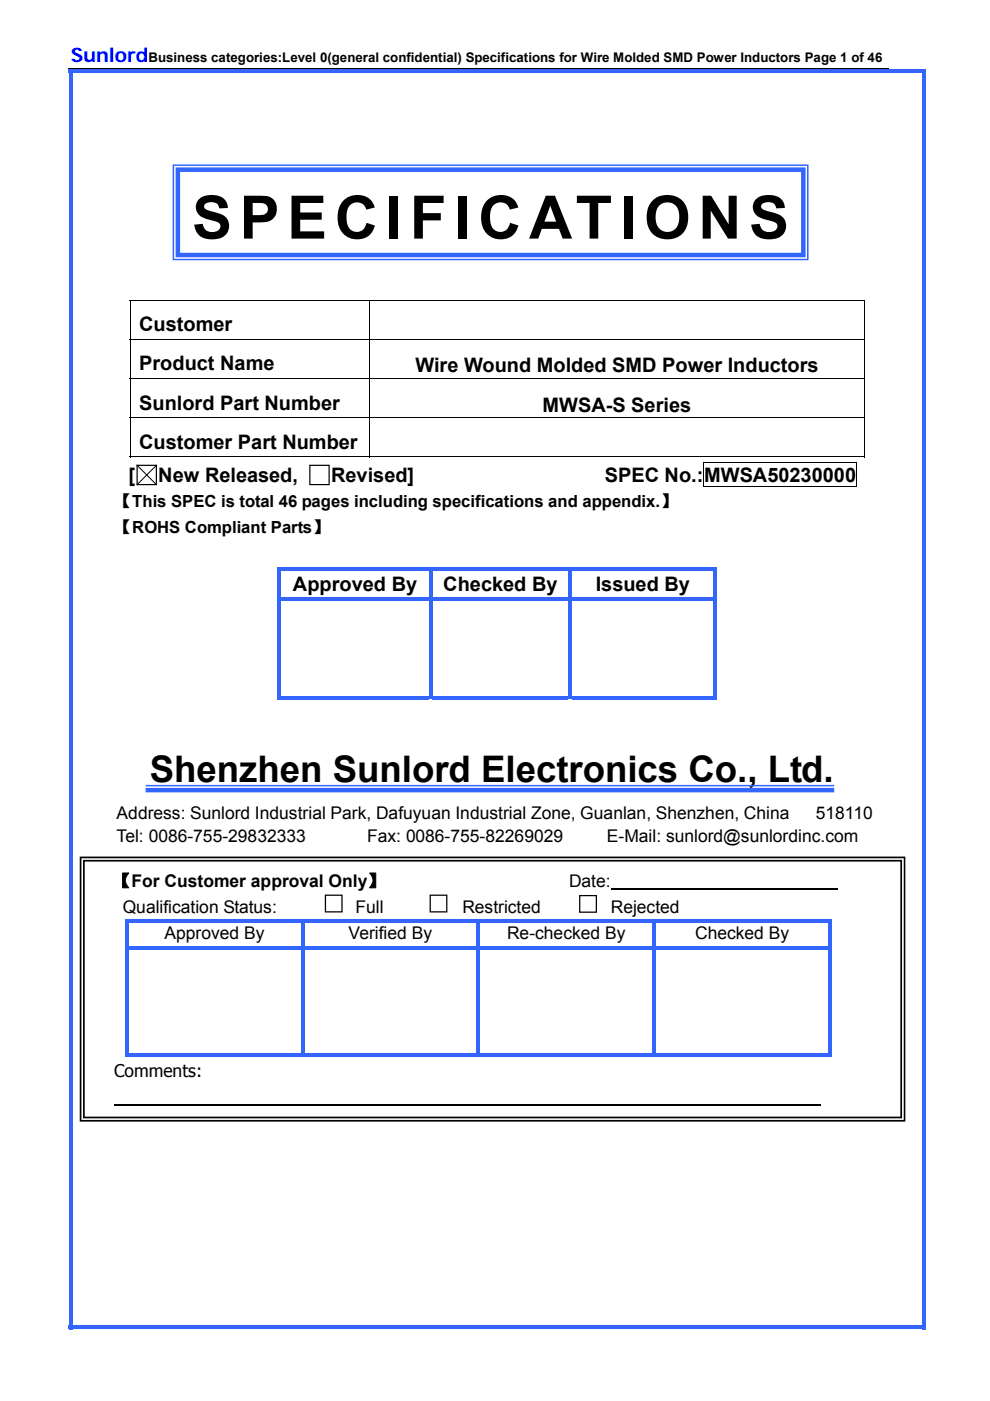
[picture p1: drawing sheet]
<svg xmlns="http://www.w3.org/2000/svg" width="210mm" height="297mm" viewBox="0 0 210 297" stroke-linecap="round" stroke-linejoin="round" font-family="sans-serif">
<defs><g id="words">
<text font-size="12.7" x="40.7" y="50.6">SPECIFICATIONS</text>
<text font-size="7.8" x="31.8" y="165.7">Shenzhen Sunlord Electronics Co., Ltd.</text>
<text font-size="4.2" fill="#00f" x="15" y="13.3">Sunlord</text>
<g font-size="4.2">
<text x="29.5" y="70.3">Customer</text>
<text x="29.5" y="78.5">Product Name</text>
<text x="88.1" y="79">Wire Wound Molded SMD Power Inductors</text>
<text x="29.5" y="86.8">Sunlord Part Number</text>
<text x="115.1" y="87.3">MWSA-S Series</text>
<text x="29.5" y="95.1">Customer Part Number</text>
<text x="27.3" y="102.2">[</text>
<text x="33.6" y="102.2">New Released,</text>
<text x="70.2" y="102.2">Revised]</text>
<text x="128.3" y="102.2">SPEC No.:MWSA50230000</text>
<text x="62.1" y="125.3">Approved By</text>
<text x="94" y="125.3">Checked By</text>
<text x="126.4" y="125.3">Issued By</text>
</g>
<g font-size="3.7">
<text x="24.4" y="107.5">【This SPEC is total 46 pages including specifications and appendix.】</text>
<text x="24.4" y="113">【ROHS Compliant Parts】</text>
<text x="24.7" y="173.7">Address: Sunlord Industrial Park, Dafuyuan Industrial Zone, Guanlan, Shenzhen, China</text>
<text x="173" y="173.7">518110</text>
<text x="24.7" y="178.6">Tel: 0086-755-29832333</text>
<text x="77.9" y="178.6">Fax: 0086-755-82269029</text>
<text x="128.7" y="178.6">E-Mail: sunlord@sunlordinc.com</text>
<text x="24.2" y="188">【For Customer approval Only】</text>
<text x="120.7" y="188">Date:</text>
<text x="26" y="193.5">Qualification Status:</text>
<text x="75.4" y="193.5">Full</text>
<text x="98.1" y="193.5">Restricted</text>
<text x="129.5" y="193.5">Rejected</text>
<text x="34.9" y="199.1">Approved By</text>
<text x="74" y="199.1">Verified By</text>
<text x="107.5" y="199.1">Re-checked By</text>
<text x="147.4" y="199.1">Checked By</text>
<text x="24.2" y="228.4">Comments:</text>
</g>
<text font-size="2.8" x="31.5" y="13.3">Business categories:Level 0(general confidential) Specifications for Wire Molded SMD Power Inductors Page 1 of 46</text>
</g></defs>
<path d="M14.5 14.6h174M29.1 98.7h4.1v4h-4.1zM65.7 98.7h4.1v4h-4.1z" fill="none" stroke="#000" stroke-width=".25"/>
<g fill="none" stroke="#000" stroke-width=".21">
<path d="M27.5 63.6h156M27.5 72h156M27.6 63.7v8.2M27.6 72.1v8.1M78.3 63.7v8.2M78.3 72.1v8.1M183.4 63.7v8.2M183.4 72.1v8.1M27.5 80.2h156M27.5 88.5h156M27.5 96.8h50.8M27.6 80.3v8.2"/>
<path d="M27.6 88.6v8.3M29 98.6l4.2 4.2M33.2 98.6l-4.2 4.2M78.3 80.3v8.2M78.3 88.6v8.3M78.4 96.8h104.9M149.2 98.1h32.6M149.3 98.2v4.9M181.7 98.2v4.9M183.4 80.3v8.2M183.4 88.6v8.3M149.2 103.2h32.6"/>
</g>
<path d="M27.5 63.5h.2v.2h-.2zM183.3 63.5h.2v.2h-.2zM149.2 98h.2v.2h-.2zM181.6 98h.2v.2h-.2zM183.3 96.8h.2v.1h-.2zM149.2 103.1h.2v.2h-.2zM181.6 103.1h.2v.2h-.2z" fill="#000"/>
<g fill="#3365ff">
<path d="M58.9 120.2h.8v.8h-.8z"/>
<path d="M58.9 120.2h32.1v.8h-32.1z"/>
<path d="M91 120.2h.8v.8h-.8z"/>
<path d="M91.8 120.2h28.7v.8h-28.7z"/>
<path d="M120.5 120.2h.8v.8h-.8z"/>
<path d="M121.3 120.2h30v.8h-30z"/>
<path d="M151.3 120.2h.8v.8h-.8z"/>
<path d="M58.9 121h.8v5.5h-.8z"/>
<path d="M91 121h.8v5.5h-.8z"/>
<path d="M120.5 121h.8v5.5h-.8z"/>
<path d="M151.3 121h.8v5.5h-.8z"/>
<path d="M58.9 126.5h.8v.8h-.8z"/>
<path d="M59.7 126.5h31.3v.8h-31.3z"/>
<path d="M91 126.5h.8v.8h-.8z"/>
<path d="M91.8 126.5h28.7v.8h-28.7z"/>
<path d="M120.5 126.5h.8v.8h-.8z"/>
<path d="M121.3 126.5h30v.8h-30z"/>
<path d="M151.3 126.5h.8v.8h-.8z"/>
<path d="M58.9 127.3h.8v21h-.8z"/>
<path d="M58.9 147.5h32.1v.8h-32.1z"/>
<path d="M91 127.3h.8v21h-.8z"/>
<path d="M91.8 147.5h28.7v.8h-28.7z"/>
<path d="M120.5 127.3h.8v21h-.8z"/>
<path d="M121.3 147.5h30v.8h-30z"/>
<path d="M151.3 127.3h.8v21h-.8z"/>
<path d="M151.3 147.5h.8v.8h-.8z"/>
<path d="M14.6 14.7h.8v.8h-.8z"/>
<path d="M14.6 14.7h181v.8h-181z"/>
<path d="M195.6 14.7h.8v.8h-.8z"/>
<path d="M14.6 15.5h.8v266.3h-.8z"/>
<path d="M14.6 281.1h181v.7h-181z"/>
<path d="M195.6 15.5h.8v266.3h-.8z"/>
<path d="M195.6 281.1h.8v.7h-.8z"/>
</g>
<path d="M17.4 182.1h174.1v55.2h-174.1z" fill="#fff"/>
<path d="M18 182.7v54h173v-54zM17.6 182.3h173.7v54.8h-173.7zM17.3 182v55.4h174.4v-55.4zM16.9 181.6h175.1v56.2h-175.1z" fill="#000"/>
<path d="M129.5 188.5h48.2" fill="none" stroke="#000" stroke-width=".28"/>
<g fill="#3365ff">
<path d="M26.5 194.9h.8v.8h-.8z"/>
<path d="M26.5 194.9h37.3v.8h-37.3z"/>
<path d="M63.8 194.9h.8v.8h-.8z"/>
<path d="M64.6 194.9h36.5v.8h-36.5z"/>
<path d="M101.1 194.9h.8v.8h-.8z"/>
<path d="M101.9 194.9h36.5v.8h-36.5z"/>
<path d="M138.4 194.9h.8v.8h-.8z"/>
<path d="M139.2 194.9h36.5v.8h-36.5z"/>
<path d="M175.7 194.9h.8v.8h-.8z"/>
<path d="M26.5 195.7h.8v4.9h-.8z"/>
<path d="M63.8 195.7h.8v4.9h-.8z"/>
<path d="M101.1 195.7h.8v4.9h-.8z"/>
<path d="M138.4 195.7h.8v4.9h-.8z"/>
<path d="M175.7 195.7h.8v4.9h-.8z"/>
<path d="M26.5 200.6h.8v.8h-.8z"/>
<path d="M27.3 200.6h36.5v.7h-36.5z"/>
<path d="M63.8 200.6h.8v.8h-.8z"/>
<path d="M64.6 200.6h36.5v.7h-36.5z"/>
<path d="M101.1 200.6h.8v.8h-.8z"/>
<path d="M101.9 200.6h36.5v.7h-36.5z"/>
<path d="M138.4 200.6h.8v.8h-.8z"/>
<path d="M139.2 200.6h36.5v.7h-36.5z"/>
<path d="M175.7 200.6h.8v.8h-.8z"/>
<path d="M26.5 201.4h.8v22.8h-.8z"/>
<path d="M26.5 223.4h37.3v.8h-37.3z"/>
<path d="M63.8 201.4h.8v22.8h-.8z"/>
<path d="M64.6 223.4h36.5v.8h-36.5z"/>
<path d="M101.1 201.4h.8v22.8h-.8z"/>
<path d="M101.9 223.4h36.5v.8h-36.5z"/>
<path d="M138.4 201.4h.8v22.8h-.8z"/>
<path d="M139.2 223.4h36.5v.8h-36.5z"/>
<path d="M175.7 201.4h.8v22.8h-.8z"/>
<path d="M175.7 223.4h.8v.8h-.8z"/>
</g>
<path d="M24.2 234.2h150" fill="none" stroke="#000" stroke-width=".23"/>
<g fill="#fff">
<path d="M21.8 103.5h158.8v11.9h-158.8z"/>
<path d="M37.4 35.7h133.3v18.7h-133.3z"/>
</g>
<path d="M36.6 34.9h134.9v20.3h-134.9zM36.9 35.2v19.7h134.3v-19.7zM37.3 35.5h133.6v19h-133.6zM38.2 36.4v17.2h131.7v-17.2z" fill="#36f"/>
<path d="M69 189.8h3.6v3.5h-3.6z" fill="#fff"/>
<path d="M69 189.8h3.5v3.5h-3.5z" fill="none" stroke="#000" stroke-width=".26"/>
<path d="M123 189.9h3.5v3.5h-3.5z" fill="#fff"/>
<path d="M123 189.9h3.5v3.5h-3.5z" fill="none" stroke="#000" stroke-width=".26"/>
<path d="M91.2 189.8h3.6v3.5h-3.6z" fill="#fff"/>
<path d="M91.2 189.8h3.6v3.5h-3.6z" fill="none" stroke="#000" stroke-width=".26"/>
<path d="M30.9 166.4h146v.3h-146zM30.9 167h146v1h-146z" fill="#36f"/>
<path d="M22.2 169h165.5v11.9h-165.5z" fill="#fff"/>
<use href="#words"/>
</svg>
